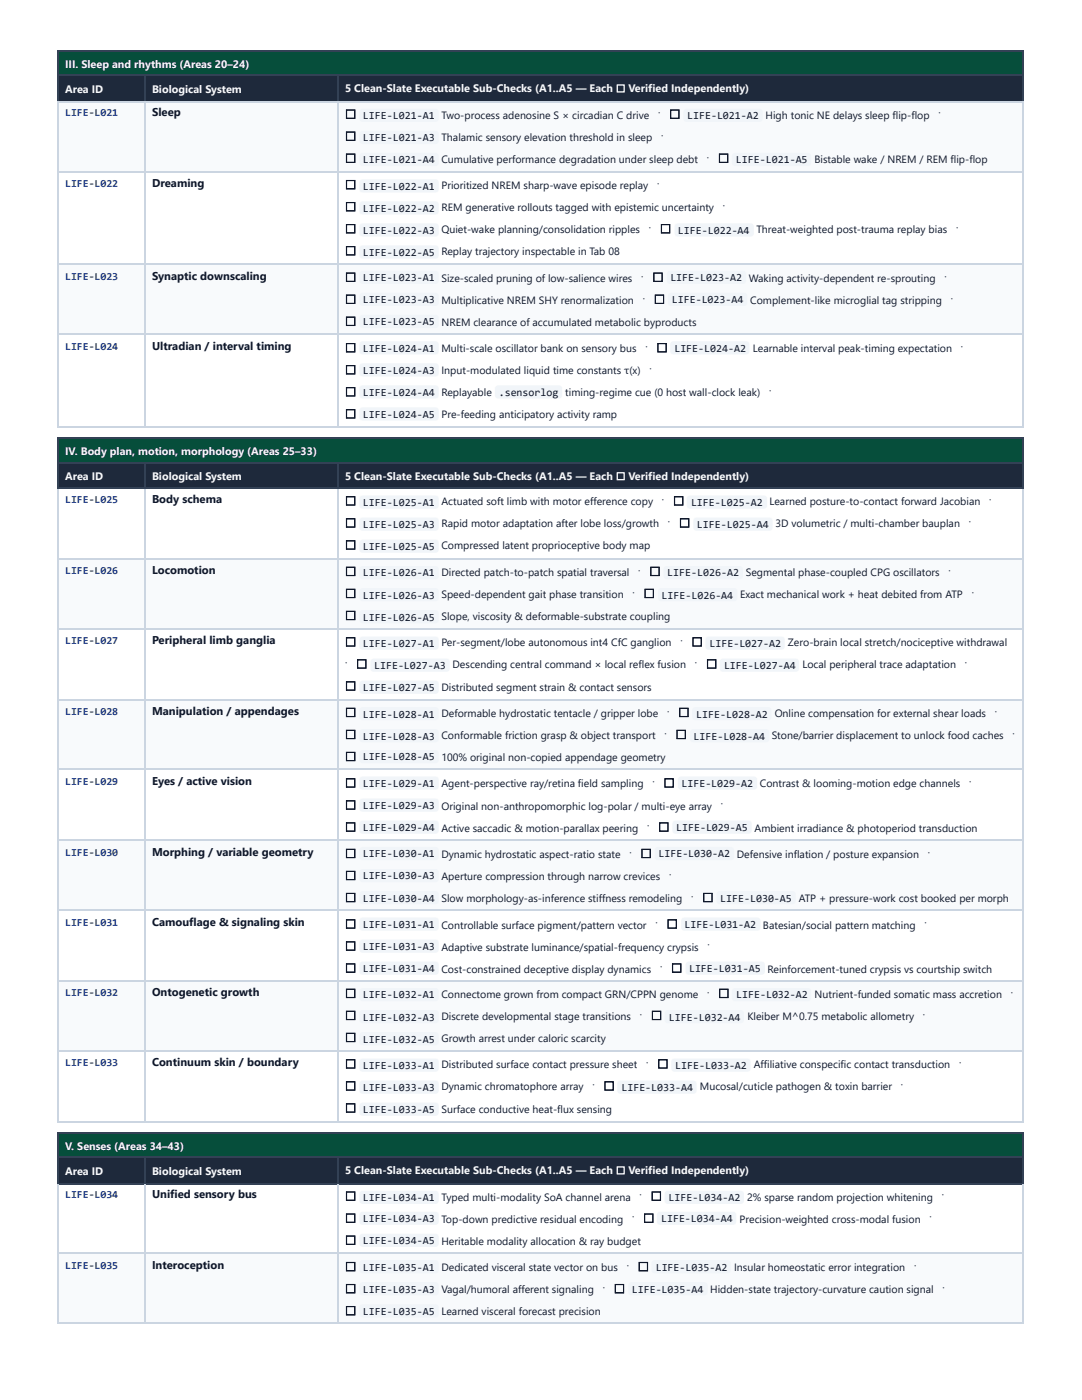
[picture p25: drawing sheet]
<svg xmlns="http://www.w3.org/2000/svg" width="216mm" height="279mm" viewBox="0 0 216 279" stroke-linecap="round" stroke-linejoin="round" font-family="sans-serif">
<defs><g id="words">
<g font-size="2.6" fill="#0f172a">
<text x="68.9" y="23.7">☐</text>
<text x="133.5" y="23.7">☐</text>
<text x="68.9" y="28.1">☐</text>
<text x="68.9" y="32.5">☐</text>
<text x="143.3" y="32.5">☐</text>
<text x="68.9" y="37.8">☐</text>
<text x="68.9" y="42.2">☐</text>
<text x="68.9" y="46.6">☐</text>
<text x="131.7" y="46.6">☐</text>
<text x="68.9" y="51">☐</text>
<text x="68.9" y="56.2">☐</text>
<text x="130.2" y="56.2">☐</text>
<text x="68.9" y="60.6">☐</text>
<text x="68.9" y="65">☐</text>
<text x="130.5" y="60.6">☐</text>
<text x="68.9" y="70.3">☐</text>
<text x="131" y="70.3">☐</text>
<text x="68.9" y="74.7">☐</text>
<text x="68.9" y="79.1">☐</text>
<text x="68.9" y="83.5">☐</text>
<text x="68.9" y="100.9">☐</text>
<text x="134.3" y="100.9">☐</text>
<text x="68.9" y="105.3">☐</text>
<text x="135.5" y="105.3">☐</text>
<text x="68.9" y="109.7">☐</text>
<text x="68.9" y="114.9">☐</text>
<text x="68.9" y="119.3">☐</text>
<text x="128.4" y="119.3">☐</text>
<text x="129.6" y="114.9">☐</text>
<text x="68.9" y="123.7">☐</text>
<text x="68.9" y="129">☐</text>
<text x="138" y="129">☐</text>
<text x="68.9" y="137.8">☐</text>
<text x="71.1" y="133.4">☐</text>
<text x="140.9" y="133.4">☐</text>
<text x="68.9" y="143.1">☐</text>
<text x="135.4" y="143.1">☐</text>
<text x="68.9" y="147.5">☐</text>
<text x="134.8" y="147.5">☐</text>
<text x="68.9" y="151.9">☐</text>
<text x="68.9" y="157.2">☐</text>
<text x="68.9" y="161.6">☐</text>
<text x="132.4" y="157.2">☐</text>
<text x="68.9" y="166">☐</text>
<text x="131.3" y="166">☐</text>
<text x="68.9" y="171.2">☐</text>
<text x="127.8" y="171.2">☐</text>
<text x="68.9" y="175.6">☐</text>
<text x="68.9" y="180">☐</text>
<text x="68.9" y="185.3">☐</text>
<text x="133" y="185.3">☐</text>
<text x="140.1" y="180">☐</text>
<text x="68.9" y="189.7">☐</text>
<text x="68.9" y="194.1">☐</text>
<text x="133.9" y="194.1">☐</text>
<text x="68.9" y="199.2">☐</text>
<text x="68.9" y="203.6">☐</text>
<text x="129.9" y="203.6">☐</text>
<text x="143.3" y="199.2">☐</text>
<text x="68.9" y="208">☐</text>
<text x="68.9" y="213.2">☐</text>
<text x="131.2" y="213.2">☐</text>
<text x="68.9" y="217.6">☐</text>
<text x="120.4" y="217.6">☐</text>
<text x="68.9" y="222">☐</text>
<text x="68.9" y="239.6">☐</text>
<text x="129.9" y="239.6">☐</text>
<text x="68.9" y="244">☐</text>
<text x="128.3" y="244">☐</text>
<text x="68.9" y="248.4">☐</text>
<text x="68.9" y="253.7">☐</text>
<text x="127.3" y="253.7">☐</text>
<text x="68.9" y="258.1">☐</text>
<text x="68.9" y="262.5">☐</text>
<text x="122.5" y="258.1">☐</text>
</g>
<g font-size="2.3" fill="#0f172a">
<text x="30.3" y="23.2">Sleep</text>
<text x="30.3" y="37.3">Dreaming</text>
<text x="30.3" y="55.8">Synaptic downscaling</text>
<text x="30.3" y="69.9">Ultradian / interval timing</text>
<text x="30.3" y="100.4">Body schema</text>
<text x="30.3" y="114.5">Locomotion</text>
<text x="30.3" y="128.6">Peripheral limb ganglia</text>
<text x="30.3" y="142.6">Manipulation / appendages</text>
<text x="30.3" y="156.7">Eyes / active vision</text>
<text x="30.3" y="170.8">Morphing / variable geometry</text>
<text x="30.3" y="184.9">Camouflage &amp; signaling skin</text>
<text x="30.3" y="198.7">Ontogenetic growth</text>
<text x="30.3" y="212.8">Continuum skin / boundary</text>
<text x="30.3" y="239.2">Unified sensory bus</text>
<text x="30.3" y="253.2">Interoception</text>
</g>
<g font-size="2.2" fill="#f8fafc">
<text x="13" y="13.6">III. Sleep and rhythms (Areas 20–24)</text>
<text x="13" y="18.6">Area ID</text>
<text x="30.3" y="18.6">Biological System</text>
<text x="68.9" y="18.4">5 Clean-Slate Executable Sub-Checks (A1..A5 — Each ☐ Verified Independently)</text>
<text x="13" y="90.8">IV. Body plan, motion, morphology (Areas 25–33)</text>
<text x="13" y="95.8">Area ID</text>
<text x="30.3" y="95.8">Biological System</text>
<text x="68.9" y="95.8">5 Clean-Slate Executable Sub-Checks (A1..A5 — Each ☐ Verified Independently)</text>
<text x="13" y="229.5">V. Senses (Areas 34–43)</text>
<text x="13" y="234.6">Area ID</text>
<text x="30.3" y="234.6">Biological System</text>
<text x="68.9" y="234.3">5 Clean-Slate Executable Sub-Checks (A1..A5 — Each ☐ Verified Independently)</text>
</g>
<g font-size="2.2" fill="#0f172a">
<text x="72.4" y="23.8">LIFE-L021-A1 Two-process adenosine S × circadian C drive</text>
<text x="137.1" y="23.8">LIFE-L021-A2 High tonic NE delays sleep flip-flop</text>
<text x="72.4" y="28.2">LIFE-L021-A3 Thalamic sensory elevation threshold in sleep</text>
<text x="72.4" y="32.6">LIFE-L021-A4 Cumulative performance degradation under sleep debt</text>
<text x="146.8" y="32.6">LIFE-L021-A5 Bistable wake / NREM / REM flip-flop</text>
<text x="72.4" y="37.9">LIFE-L022-A1 Prioritized NREM sharp-wave episode replay</text>
<text x="72.4" y="42.3">LIFE-L022-A2 REM generative rollouts tagged with epistemic uncertainty</text>
<text x="72.4" y="46.7">LIFE-L022-A3 Quiet-wake planning/consolidation ripples</text>
<text x="135.3" y="46.7">LIFE-L022-A4 Threat-weighted post-trauma replay bias</text>
<text x="72.4" y="51.1">LIFE-L022-A5 Replay trajectory inspectable in Tab 08</text>
<text x="72.4" y="56.1">LIFE-L023-A1 Size-scaled pruning of low-salience wires</text>
<text x="133.8" y="56.1">LIFE-L023-A2 Waking activity-dependent re-sprouting</text>
<text x="72.4" y="60.5">LIFE-L023-A3 Multiplicative NREM SHY renormalization</text>
<text x="72.4" y="64.9">LIFE-L023-A5 NREM clearance of accumulated metabolic byproducts</text>
<text x="134" y="60.5">LIFE-L023-A4 Complement-like microglial tag stripping</text>
<text x="72.4" y="70.2">LIFE-L024-A1 Multi-scale oscillator bank on sensory bus</text>
<text x="134.6" y="70.2">LIFE-L024-A2 Learnable interval peak-timing expectation</text>
<text x="72.4" y="74.6">LIFE-L024-A3 Input-modulated liquid time constants τ(x)</text>
<text x="72.4" y="79">LIFE-L024-A4 Replayable .sensorlog timing-regime cue (0 host wall-clock leak)</text>
<text x="72.4" y="83.4">LIFE-L024-A5 Pre-feeding anticipatory activity ramp</text>
<text x="72.4" y="101">LIFE-L025-A1 Actuated soft limb with motor efference copy</text>
<text x="137.9" y="101">LIFE-L025-A2 Learned posture-to-contact forward Jacobian</text>
<text x="72.4" y="105.4">LIFE-L025-A3 Rapid motor adaptation after lobe loss/growth</text>
<text x="139.1" y="105.4">LIFE-L025-A4</text>
<text x="72.4" y="109.8">LIFE-L025-A5 Compressed latent proprioceptive body map</text>
<text x="72.4" y="115">LIFE-L026-A1 Directed patch-to-patch spatial traversal</text>
<text x="72.4" y="119.4">LIFE-L026-A3 Speed-dependent gait phase transition</text>
<text x="132" y="119.4">LIFE-L026-A4 Exact mechanical work + heat debited from ATP</text>
<text x="133.2" y="115">LIFE-L026-A2 Segmental phase-coupled CPG oscillators</text>
<text x="72.4" y="123.8">LIFE-L026-A5 Slope, viscosity &amp; deformable-substrate coupling</text>
<text x="72.4" y="129.1">LIFE-L027-A1 Per-segment/lobe autonomous int4 CfC ganglion</text>
<text x="141.6" y="129.1">LIFE-L027-A2 Zero-brain local stretch/nociceptive withdrawal</text>
<text x="72.4" y="137.9">LIFE-L027-A5 Distributed segment strain &amp; contact sensors</text>
<text x="74.6" y="133.5">LIFE-L027-A3 Descending central command × local reflex fusion</text>
<text x="144.5" y="133.5">LIFE-L027-A4 Local peripheral trace adaptation</text>
<text x="72.4" y="143.2">LIFE-L028-A1 Deformable hydrostatic tentacle / gripper lobe</text>
<text x="138.9" y="143.2">LIFE-L028-A2 Online compensation for external shear loads</text>
<text x="72.4" y="147.6">LIFE-L028-A3 Conformable friction grasp &amp; object transport</text>
<text x="138.4" y="147.6">LIFE-L028-A4 Stone/barrier displacement to unlock food caches</text>
<text x="72.4" y="151.8">LIFE-L028-A5</text>
<text x="72.4" y="157">LIFE-L029-A1 Agent-perspective ray/retina field sampling</text>
<text x="72.4" y="161.4">LIFE-L029-A3 Original non-anthropomorphic log-polar / multi-eye array</text>
<text x="136" y="157">LIFE-L029-A2 Contrast &amp; looming-motion edge channels</text>
<text x="72.4" y="165.8">LIFE-L029-A4 Active saccadic &amp; motion-parallax peering</text>
<text x="134.9" y="165.8">LIFE-L029-A5 Ambient irradiance &amp; photoperiod transduction</text>
<text x="72.4" y="171.1">LIFE-L030-A1 Dynamic hydrostatic aspect-ratio state</text>
<text x="131.4" y="171.1">LIFE-L030-A2 Defensive inflation / posture expansion</text>
<text x="72.4" y="175.5">LIFE-L030-A3 Aperture compression through narrow crevices</text>
<text x="72.4" y="179.9">LIFE-L030-A4 Slow morphology-as-inference stiffness remodeling</text>
<text x="143.7" y="179.9">LIFE-L030-A5 ATP + pressure-work cost booked per morph</text>
<text x="72.4" y="185.2">LIFE-L031-A1 Controllable surface pigment/pattern vector</text>
<text x="136.6" y="185.2">LIFE-L031-A2 Batesian/social pattern matching</text>
<text x="72.4" y="189.6">LIFE-L031-A3 Adaptive substrate luminance/spatial-frequency crypsis</text>
<text x="72.4" y="194">LIFE-L031-A4 Cost-constrained deceptive display dynamics</text>
<text x="137.5" y="194">LIFE-L031-A5 Reinforcement-tuned crypsis vs courtship switch</text>
<text x="72.4" y="199.3">LIFE-L032-A1 Connectome grown from compact GRN/CPPN genome</text>
<text x="72.4" y="203.7">LIFE-L032-A3 Discrete developmental stage transitions</text>
<text x="133.5" y="203.7">LIFE-L032-A4 Kleiber M^0.75 metabolic allometry</text>
<text x="146.9" y="199.3">LIFE-L032-A2 Nutrient-funded somatic mass accretion</text>
<text x="72.4" y="208.1">LIFE-L032-A5 Growth arrest under caloric scarcity</text>
<text x="72.4" y="213.3">LIFE-L033-A1 Distributed surface contact pressure sheet</text>
<text x="134.7" y="213.3">LIFE-L033-A2 Affiliative conspecific contact transduction</text>
<text x="72.4" y="217.7">LIFE-L033-A3 Dynamic chromatophore array</text>
<text x="124" y="217.7">LIFE-L033-A4 Mucosal/cuticle pathogen &amp; toxin barrier</text>
<text x="72.4" y="222.1">LIFE-L033-A5 Surface conductive heat-flux sensing</text>
<text x="72.4" y="239.7">LIFE-L034-A1 Typed multi-modality SoA channel arena</text>
<text x="133.4" y="239.7">LIFE-L034-A2</text>
<text x="72.4" y="243.9">LIFE-L034-A3 Top-down predictive residual encoding</text>
<text x="131.9" y="243.9">LIFE-L034-A4 Precision-weighted cross-modal fusion</text>
<text x="72.4" y="248.3">LIFE-L034-A5 Heritable modality allocation &amp; ray budget</text>
<text x="72.4" y="253.6">LIFE-L035-A1 Dedicated visceral state vector on bus</text>
<text x="72.4" y="258">LIFE-L035-A3 Vagal/humoral afferent signaling</text>
<text x="126.1" y="258">LIFE-L035-A4 Hidden-state trajectory-curvature caution signal</text>
<text x="130.8" y="253.6">LIFE-L035-A2 Insular homeostatic error integration</text>
<text x="72.4" y="262.4">LIFE-L035-A5 Learned visceral forecast precision</text>
</g>
<g font-size="2.1" fill="#1e3a8a">
<text x="13" y="23.2">LIFE-L021</text>
<text x="13" y="37.3">LIFE-L022</text>
<text x="13" y="55.8">LIFE-L023</text>
<text x="13" y="69.9">LIFE-L024</text>
<text x="13" y="100.4">LIFE-L025</text>
<text x="13" y="114.5">LIFE-L026</text>
<text x="13" y="128.6">LIFE-L027</text>
<text x="13" y="142.6">LIFE-L028</text>
<text x="13" y="156.7">LIFE-L029</text>
<text x="13" y="170.8">LIFE-L030</text>
<text x="13" y="184.9">LIFE-L031</text>
<text x="13" y="198.7">LIFE-L032</text>
<text x="13" y="212.8">LIFE-L033</text>
<text x="13" y="239.2">LIFE-L034</text>
<text x="13" y="253.2">LIFE-L035</text>
</g>
<g font-size="2.1" fill="#0f172a">
<text x="131.3" y="23.2">·</text>
<text x="187.3" y="23.2">·</text>
<text x="131.9" y="27.6">·</text>
<text x="141.1" y="32">·</text>
<text x="131.1" y="37.3">·</text>
<text x="144.3" y="41.7">·</text>
<text x="129.5" y="46.1">·</text>
<text x="190.8" y="46.1">·</text>
<text x="128" y="55.8">·</text>
<text x="188.5" y="55.8">·</text>
<text x="128.3" y="60.2">·</text>
<text x="189.7" y="60.2">·</text>
<text x="128.8" y="69.9">·</text>
<text x="191.7" y="69.9">·</text>
<text x="129.6" y="74.3">·</text>
<text x="153.5" y="78.7">·</text>
<text x="132.1" y="100.4">·</text>
<text x="197.4" y="100.4">·</text>
<text x="133.3" y="104.8">·</text>
<text x="154.7" y="105.3">3D volumetric / multi-chamber bauplan</text>
<text x="193.3" y="104.8">·</text>
<text x="126.2" y="118.9">·</text>
<text x="127.4" y="114.5">·</text>
<text x="189.3" y="114.5">·</text>
<text x="193.9" y="118.9">·</text>
<text x="135.8" y="128.6">·</text>
<text x="68.9" y="133">·</text>
<text x="138.7" y="133">·</text>
<text x="192.5" y="133">·</text>
<text x="133.1" y="142.6">·</text>
<text x="198.5" y="142.6">·</text>
<text x="132.6" y="147">·</text>
<text x="202" y="147">·</text>
<text x="88.1" y="151.9">100% original non-copied appendage geometry</text>
<text x="130.2" y="156.7">·</text>
<text x="143.8" y="161.1">·</text>
<text x="193.4" y="156.7">·</text>
<text x="129.1" y="165.5">·</text>
<text x="125.6" y="170.8">·</text>
<text x="185.2" y="170.8">·</text>
<text x="133.5" y="175.2">·</text>
<text x="137.9" y="179.6">·</text>
<text x="130.8" y="184.9">·</text>
<text x="184.5" y="184.9">·</text>
<text x="141.2" y="189.3">·</text>
<text x="131.7" y="193.7">·</text>
<text x="127.7" y="203.1">·</text>
<text x="141.1" y="198.7">·</text>
<text x="184.2" y="203.1">·</text>
<text x="201.7" y="198.7">·</text>
<text x="128.9" y="212.8">·</text>
<text x="191.4" y="212.8">·</text>
<text x="118.2" y="217.2">·</text>
<text x="179.8" y="217.2">·</text>
<text x="127.6" y="239.2">·</text>
<text x="149.1" y="239.6">2% sparse random projection whitening</text>
<text x="187.9" y="239.2">·</text>
<text x="126.1" y="243.6">·</text>
<text x="185.5" y="243.6">·</text>
<text x="120.3" y="257.6">·</text>
<text x="125" y="253.2">·</text>
<text x="182.4" y="253.2">·</text>
<text x="188.1" y="257.6">·</text>
</g>
</g></defs>
<path d="M11.7 10.3h192.6v4.8h-192.6z" fill="#064e3b"/>
<g fill="#1e293b">
<path d="M11.7 15.1h17.1v5.1h-17.1z"/>
<path d="M28.8 15.1h38.7v5.1h-38.7z"/>
<path d="M67.5 15.1h136.8v5.1h-136.8z"/>
</g>
<g fill="#f8fafc">
<path d="M11.7 20.2h17.1v14h-17.1z"/>
<path d="M28.8 20.2h38.7v14h-38.7z"/>
<path d="M67.5 20.2h136.8v14h-136.8z"/>
<path d="M11.7 52.7h17.1v14.1h-17.1z"/>
<path d="M28.8 52.7h38.7v14.1h-38.7z"/>
<path d="M67.5 52.7h136.8v14.1h-136.8z"/>
</g>
<path d="M11.5 10.2h192.8M11.5 15h192.8M11.6 10.1v10.3M28.9 15.1v5.3M67.4 15.1v5.3M204.2 10.1v10.3M11.5 20.3h192.8" fill="none" stroke="#334155" stroke-width=".22"/>
<path d="M11.5 20.3h192.8M11.5 34.4h192.8M11.6 20.4v64.9M28.9 20.4v64.9M67.4 20.4v64.9M204.2 20.4v64.9M11.5 52.6h192.8M11.5 66.7h192.8M11.5 85.1h192.8" fill="none" stroke="#cbd5e1" stroke-width=".22"/>
<path d="M11.7 87.5h192.6v4.8h-192.6z" fill="#064e3b"/>
<g fill="#1e293b">
<path d="M11.7 92.3h17.1v5h-17.1z"/>
<path d="M28.8 92.3h38.7v5h-38.7z"/>
<path d="M67.5 92.3h136.8v5h-136.8z"/>
</g>
<g fill="#f8fafc">
<path d="M11.7 111.4h17.1v14.1h-17.1z"/>
<path d="M28.8 111.4h38.7v14.1h-38.7z"/>
<path d="M67.5 111.4h136.8v14.1h-136.8z"/>
<path d="M11.7 139.6h17.1v14h-17.1z"/>
<path d="M28.8 139.6h38.7v14h-38.7z"/>
<path d="M67.5 139.6h136.8v14h-136.8z"/>
<path d="M11.7 167.7h17.1v14.1h-17.1z"/>
<path d="M28.8 167.7h38.7v14.1h-38.7z"/>
<path d="M67.5 167.7h136.8v14.1h-136.8z"/>
<path d="M11.7 195.6h17.1v14.1h-17.1z"/>
<path d="M28.8 195.6h38.7v14.1h-38.7z"/>
<path d="M67.5 195.6h136.8v14.1h-136.8z"/>
</g>
<path d="M11.5 87.3h192.8M11.5 92.4h192.8M11.5 97.5h192.8M11.6 87.2v10.4M28.9 92.5v5.1M67.4 92.5v5.1M204.2 87.2v10.4" fill="none" stroke="#334155" stroke-width=".22"/>
<g fill="none" stroke="#cbd5e1" stroke-width=".22">
<path d="M11.6 97.6v126.4M28.9 97.6v126.4M67.4 97.6v126.4M204.2 97.6v126.4M11.5 111.5h192.8M11.5 125.6h192.8M11.5 139.7h192.8M11.5 153.5h192.8M11.5 167.6h192.8M11.5 181.7h192.8M11.5 195.7h192.8M11.5 209.8h192.8"/>
<path d="M11.5 223.9h192.8"/>
</g>
<path d="M11.7 226h192.6v5h-192.6z" fill="#064e3b"/>
<g fill="#1e293b">
<path d="M11.7 231h17.1v5.1h-17.1z"/>
<path d="M28.8 231h38.7v5.1h-38.7z"/>
<path d="M67.5 231h136.8v5.1h-136.8z"/>
</g>
<g fill="#f8fafc">
<path d="M11.7 250.2h17.1v14h-17.1z"/>
<path d="M28.8 250.2h38.7v14h-38.7z"/>
<path d="M67.5 250.2h136.8v14h-136.8z"/>
</g>
<path d="M11.5 226.1h192.8M11.5 230.9h192.8M11.5 236.2h192.8M11.6 226v10.3M28.9 231v5.3M67.4 231v5.3M204.2 226v10.3" fill="none" stroke="#334155" stroke-width=".22"/>
<path d="M11.6 236.3v27.9M28.9 236.3v27.9M67.4 236.3v27.9M204.2 236.3v27.9M11.5 250.1h192.8M11.5 264.1h192.8" fill="none" stroke="#cbd5e1" stroke-width=".22"/>
<g fill="#f1f5f9">
<path d="M71.9 21.9l.5-.2h14.5a.66 .66 0 0 1 .6 .7v1.3a.66 .66 0 0 1-.6 .6h-14.5a.66 .66 0 0 1-.7-.6v-1.5z"/>
<path d="M136.6 21.9l.4-.2h14.5a.66 .66 0 0 1 .7 .7v1.3a.66 .66 0 0 1-.7 .6h-14.5a.66 .66 0 0 1-.6-.6v-1.5z"/>
<path d="M71.9 26.3l.5-.2h14.5a.66 .66 0 0 1 .6 .7v1.3a.66 .66 0 0 1-.6 .6h-14.5a.66 .66 0 0 1-.7-.6v-1.5z"/>
<path d="M71.9 30.7l.5-.2h14.5a.66 .66 0 0 1 .6 .7v1.3a.66 .66 0 0 1-.6 .6h-14.5a.66 .66 0 0 1-.7-.6v-1.5z"/>
<path d="M146.2 30.7l.5-.2h14.5a.66 .66 0 0 1 .7 .7v1.3a.66 .66 0 0 1-.7 .6h-14.5a.66 .66 0 0 1-.7-.6v-1.5z"/>
<path d="M71.9 36l.5-.2h14.5a.66 .66 0 0 1 .6 .6v1.4a.66 .66 0 0 1-.6 .6h-14.5a.66 .66 0 0 1-.7-.6v-1.5z"/>
<path d="M71.9 40.4l.5-.2h14.5a.66 .66 0 0 1 .6 .6v1.4a.66 .66 0 0 1-.6 .6h-14.5a.66 .66 0 0 1-.7-.6v-1.5z"/>
<path d="M71.9 44.8l.5-.2h14.5a.66 .66 0 0 1 .6 .6v1.4a.66 .66 0 0 1-.6 .6h-14.5a.66 .66 0 0 1-.7-.6v-1.5z"/>
<path d="M134.8 44.8l.5-.2h14.5a.66 .66 0 0 1 .6 .6v1.4a.66 .66 0 0 1-.6 .6h-14.5a.66 .66 0 0 1-.7-.6v-1.5z"/>
<path d="M71.9 49.2l.5-.2h14.5a.66 .66 0 0 1 .6 .6v1.4a.66 .66 0 0 1-.6 .6h-14.5a.66 .66 0 0 1-.7-.6v-1.5z"/>
<path d="M71.9 54.2l.5-.2h14.5a.66 .66 0 0 1 .6 .7v1.3a.66 .66 0 0 1-.6 .7h-14.5a.66 .66 0 0 1-.7-.7v-1.4z"/>
<path d="M133.3 54.2l.4-.2h14.5a.66 .66 0 0 1 .7 .7v1.3a.66 .66 0 0 1-.7 .7h-14.5a.66 .66 0 0 1-.6-.7v-1.4z"/>
<path d="M71.9 58.6l.5-.2h14.5a.66 .66 0 0 1 .6 .7v1.3a.66 .66 0 0 1-.6 .7h-14.5a.66 .66 0 0 1-.7-.7v-1.4z"/>
<path d="M133.5 58.6l.4-.2h14.6a.66 .66 0 0 1 .6 .7v1.3a.66 .66 0 0 1-.6 .7h-14.6a.66 .66 0 0 1-.6-.7v-1.4z"/>
<path d="M71.9 63l.5-.2h14.5a.66 .66 0 0 1 .6 .7v1.3a.66 .66 0 0 1-.6 .7h-14.5a.66 .66 0 0 1-.7-.7v-1.4z"/>
<path d="M71.9 68.3l.5-.2h14.5a.66 .66 0 0 1 .6 .7v1.3a.66 .66 0 0 1-.6 .6h-14.5a.66 .66 0 0 1-.7-.6v-1.5z"/>
<path d="M133.9 68.3l.5-.2h14.5a.66 .66 0 0 1 .7 .7v1.3a.66 .66 0 0 1-.7 .6h-14.5a.66 .66 0 0 1-.7-.6v-1.5z"/>
<path d="M71.9 72.7l.5-.2h14.5a.66 .66 0 0 1 .6 .7v1.3a.66 .66 0 0 1-.6 .6h-14.5a.66 .66 0 0 1-.7-.6v-1.5z"/>
<path d="M71.9 77.1l.5-.2h14.5a.66 .66 0 0 1 .6 .7v1.3a.66 .66 0 0 1-.6 .6h-14.5a.66 .66 0 0 1-.7-.6v-1.5z"/>
<path d="M99 77.1l.4-.2h12.1a.66 .66 0 0 1 .7 .7v1.3a.66 .66 0 0 1-.7 .6h-12.1a.66 .66 0 0 1-.6-.6v-1.5z"/>
<path d="M71.9 81.5l.5-.2h14.5a.66 .66 0 0 1 .6 .7v1.3a.66 .66 0 0 1-.6 .6h-14.5a.66 .66 0 0 1-.7-.6v-1.5z"/>
<path d="M71.9 99.1l.5-.2h14.5a.66 .66 0 0 1 .6 .6v1.4a.66 .66 0 0 1-.6 .6h-14.5a.66 .66 0 0 1-.7-.6v-1.5z"/>
<path d="M137.2 99.1l.5-.2h14.7a.66 .66 0 0 1 .7 .6v1.4a.66 .66 0 0 1-.7 .6h-14.7a.66 .66 0 0 1-.7-.6v-1.5z"/>
<path d="M71.9 103.5l.5-.2h14.5a.66 .66 0 0 1 .6 .6v1.4a.66 .66 0 0 1-.6 .6h-14.5a.66 .66 0 0 1-.7-.6v-1.5z"/>
<path d="M138.5 103.5l.5-.2h14.5a.66 .66 0 0 1 .7 .6v1.4a.66 .66 0 0 1-.7 .6h-14.5a.66 .66 0 0 1-.7-.6v-1.5z"/>
<path d="M71.9 107.9l.5-.2h14.5a.66 .66 0 0 1 .6 .6v1.4a.66 .66 0 0 1-.6 .6h-14.5a.66 .66 0 0 1-.7-.6v-1.5z"/>
<path d="M71.9 113.2l.5-.2h14.5a.66 .66 0 0 1 .6 .6v1.3a.66 .66 0 0 1-.6 .7h-14.5a.66 .66 0 0 1-.7-.7v-1.4z"/>
<path d="M132.6 113.2l.5-.2h14.5a.66 .66 0 0 1 .6 .6v1.3a.66 .66 0 0 1-.6 .7h-14.5a.66 .66 0 0 1-.7-.7v-1.4z"/>
<path d="M71.9 117.6l.5-.2h14.5a.66 .66 0 0 1 .6 .6v1.3a.66 .66 0 0 1-.6 .7h-14.5a.66 .66 0 0 1-.7-.7v-1.4z"/>
<path d="M131.5 117.6l.5-.2h14.5a.66 .66 0 0 1 .6 .6v1.3a.66 .66 0 0 1-.6 .7h-14.5a.66 .66 0 0 1-.7-.7v-1.4z"/>
<path d="M71.9 121.9l.5-.1h14.5a.66 .66 0 0 1 .6 .6v1.3a.66 .66 0 0 1-.6 .7h-14.5a.66 .66 0 0 1-.7-.7v-1.4z"/>
<path d="M71.9 127.2l.5-.2h14.5a.66 .66 0 0 1 .6 .7v1.3a.66 .66 0 0 1-.6 .7h-14.5a.66 .66 0 0 1-.7-.7v-1.4z"/>
<path d="M140.9 127.2l.5-.2h14.5a.66 .66 0 0 1 .7 .7v1.3a.66 .66 0 0 1-.7 .7h-14.5a.66 .66 0 0 1-.6-.7v-1.4z"/>
<path d="M74.1 131.6l.5-.2h14.5a.66 .66 0 0 1 .6 .7v1.3a.66 .66 0 0 1-.6 .7h-14.5a.66 .66 0 0 1-.7-.7v-1.4z"/>
<path d="M143.8 131.6l.5-.2h14.5a.66 .66 0 0 1 .6 .7v1.3a.66 .66 0 0 1-.6 .7h-14.5a.66 .66 0 0 1-.7-.7v-1.4z"/>
<path d="M71.9 136l.5-.2h14.5a.66 .66 0 0 1 .6 .7v1.3a.66 .66 0 0 1-.6 .7h-14.5a.66 .66 0 0 1-.7-.7v-1.4z"/>
<path d="M71.9 141.3l.5-.2h14.5a.66 .66 0 0 1 .6 .7v1.3a.66 .66 0 0 1-.6 .6h-14.5a.66 .66 0 0 1-.7-.6v-1.5z"/>
<path d="M138.3 141.3l.5-.2h14.5a.66 .66 0 0 1 .6 .7v1.3a.66 .66 0 0 1-.6 .6h-14.5a.66 .66 0 0 1-.7-.6v-1.5z"/>
<path d="M71.9 145.7l.5-.2h14.5a.66 .66 0 0 1 .6 .7v1.3a.66 .66 0 0 1-.6 .6h-14.5a.66 .66 0 0 1-.7-.6v-1.5z"/>
<path d="M137.9 145.7l.4-.2h14.5a.66 .66 0 0 1 .7 .7v1.3a.66 .66 0 0 1-.7 .6h-14.5a.66 .66 0 0 1-.6-.6v-1.5z"/>
<path d="M71.9 149.9l.5-.2h14.5a.66 .66 0 0 1 .6 .6v1.4a.66 .66 0 0 1-.6 .6h-14.5a.66 .66 0 0 1-.7-.6v-1.5z"/>
<path d="M71.9 155.2l.5-.2h14.5a.66 .66 0 0 1 .6 .6v1.3a.66 .66 0 0 1-.6 .7h-14.5a.66 .66 0 0 1-.7-.7v-1.4z"/>
<path d="M135.5 155.2l.4-.2h14.5a.66 .66 0 0 1 .7 .6v1.3a.66 .66 0 0 1-.7 .7h-14.5a.66 .66 0 0 1-.6-.7v-1.4z"/>
<path d="M71.9 159.5l.5-.1h14.5a.66 .66 0 0 1 .6 .6v1.3a.66 .66 0 0 1-.6 .7h-14.5a.66 .66 0 0 1-.7-.7v-1.4z"/>
<path d="M71.9 163.9l.5-.1h14.5a.66 .66 0 0 1 .6 .6v1.3a.66 .66 0 0 1-.6 .7h-14.5a.66 .66 0 0 1-.7-.7v-1.4z"/>
<path d="M134.4 163.9l.4-.1h14.5a.66 .66 0 0 1 .7 .6v1.3a.66 .66 0 0 1-.7 .7h-14.5a.66 .66 0 0 1-.6-.7v-1.4z"/>
<path d="M71.9 169.2l.5-.2h14.5a.66 .66 0 0 1 .6 .7v1.3a.66 .66 0 0 1-.6 .7h-14.5a.66 .66 0 0 1-.7-.7v-1.4z"/>
<path d="M130.8 169.2l.5-.2h14.5a.66 .66 0 0 1 .7 .7v1.3a.66 .66 0 0 1-.7 .7h-14.5a.66 .66 0 0 1-.7-.7l.1-1.4z"/>
<path d="M71.9 173.6l.5-.2h14.5a.66 .66 0 0 1 .6 .7v1.3a.66 .66 0 0 1-.6 .7h-14.5a.66 .66 0 0 1-.7-.7v-1.4z"/>
<path d="M71.9 178l.5-.2h14.5a.66 .66 0 0 1 .6 .7v1.3a.66 .66 0 0 1-.6 .7h-14.5a.66 .66 0 0 1-.7-.7v-1.4z"/>
<path d="M143.1 178l.5-.2h14.5a.66 .66 0 0 1 .7 .7v1.3a.66 .66 0 0 1-.7 .7h-14.5a.66 .66 0 0 1-.6-.7v-1.4z"/>
<path d="M71.9 183.3l.5-.2h14.5a.66 .66 0 0 1 .6 .7v1.3a.66 .66 0 0 1-.6 .6h-14.5a.66 .66 0 0 1-.7-.6v-1.5z"/>
<path d="M136.1 183.3l.5-.2h14.5a.66 .66 0 0 1 .7 .7v1.3a.66 .66 0 0 1-.7 .6h-14.5a.66 .66 0 0 1-.7-.6v-1.5z"/>
<path d="M71.9 187.7l.5-.2h14.5a.66 .66 0 0 1 .6 .7v1.3a.66 .66 0 0 1-.6 .6h-14.5a.66 .66 0 0 1-.7-.6v-1.5z"/>
<path d="M71.9 192.1l.5-.2h14.5a.66 .66 0 0 1 .6 .7v1.3a.66 .66 0 0 1-.6 .6h-14.5a.66 .66 0 0 1-.7-.6v-1.5z"/>
<path d="M137 192.1l.5-.2h14.5a.66 .66 0 0 1 .6 .7v1.3a.66 .66 0 0 1-.6 .6h-14.5a.66 .66 0 0 1-.7-.6v-1.5z"/>
<path d="M71.9 197.4l.5-.2h14.5a.66 .66 0 0 1 .6 .6v1.4a.66 .66 0 0 1-.6 .6h-14.5a.66 .66 0 0 1-.7-.6v-1.5z"/>
<path d="M146.2 197.4l.5-.2h14.5a.66 .66 0 0 1 .7 .6v1.4a.66 .66 0 0 1-.7 .6h-14.5a.66 .66 0 0 1-.7-.6v-1.5z"/>
<path d="M71.9 201.8l.5-.2h14.5a.66 .66 0 0 1 .6 .6v1.4a.66 .66 0 0 1-.6 .6h-14.5a.66 .66 0 0 1-.7-.6v-1.5z"/>
<path d="M132.8 201.8l.5-.2h14.5a.66 .66 0 0 1 .7 .6v1.4a.66 .66 0 0 1-.7 .6h-14.5a.66 .66 0 0 1-.7-.6v-1.5z"/>
<path d="M71.9 206.2l.5-.2h14.5a.66 .66 0 0 1 .6 .6v1.4a.66 .66 0 0 1-.6 .6h-14.5a.66 .66 0 0 1-.7-.6v-1.5z"/>
<path d="M71.9 211.4l.5-.2h14.5a.66 .66 0 0 1 .6 .7v1.3a.66 .66 0 0 1-.6 .7h-14.5a.66 .66 0 0 1-.7-.7v-1.4z"/>
<path d="M134.1 211.4l.5-.2h14.5a.66 .66 0 0 1 .7 .7v1.3a.66 .66 0 0 1-.7 .7h-14.5a.66 .66 0 0 1-.7-.7l.1-1.4z"/>
<path d="M71.9 215.8l.5-.2h14.5a.66 .66 0 0 1 .6 .7v1.3a.66 .66 0 0 1-.6 .7h-14.5a.66 .66 0 0 1-.7-.7v-1.4z"/>
<path d="M123.4 215.8l.4-.2h14.5a.66 .66 0 0 1 .7 .7v1.3a.66 .66 0 0 1-.7 .7h-14.5a.66 .66 0 0 1-.6-.7v-1.4z"/>
<path d="M71.9 220.2l.5-.2h14.5a.66 .66 0 0 1 .6 .7v1.3a.66 .66 0 0 1-.6 .7h-14.5a.66 .66 0 0 1-.7-.7v-1.4z"/>
<path d="M71.9 237.8l.5-.2h14.5a.66 .66 0 0 1 .6 .7v1.3a.66 .66 0 0 1-.6 .7h-14.5a.66 .66 0 0 1-.7-.7v-1.4z"/>
<path d="M132.8 237.8l.5-.2h14.5a.66 .66 0 0 1 .7 .7v1.3a.66 .66 0 0 1-.7 .7h-14.5a.66 .66 0 0 1-.7-.7v-1.4z"/>
<path d="M71.9 242l.5-.2h14.5a.66 .66 0 0 1 .6 .7v1.3a.66 .66 0 0 1-.6 .7h-14.5a.66 .66 0 0 1-.7-.7v-1.5z"/>
<path d="M131.3 242l.4-.2h14.6a.66 .66 0 0 1 .6 .7v1.3a.66 .66 0 0 1-.6 .7h-14.6a.66 .66 0 0 1-.6-.7v-1.5z"/>
<path d="M71.9 246.4l.5-.2h14.5a.66 .66 0 0 1 .6 .7v1.3a.66 .66 0 0 1-.6 .7h-14.5a.66 .66 0 0 1-.7-.7v-1.5z"/>
<path d="M71.9 251.7l.5-.2h14.5a.66 .66 0 0 1 .6 .6v1.4a.66 .66 0 0 1-.6 .6h-14.5a.66 .66 0 0 1-.7-.6v-1.5z"/>
<path d="M130.2 251.7l.4-.2h14.6a.66 .66 0 0 1 .6 .6v1.4a.66 .66 0 0 1-.6 .6h-14.6a.66 .66 0 0 1-.6-.6v-1.5z"/>
<path d="M71.9 256.1l.5-.2h14.5a.66 .66 0 0 1 .6 .6v1.4a.66 .66 0 0 1-.6 .6h-14.5a.66 .66 0 0 1-.7-.6v-1.5z"/>
<path d="M125.6 256.1l.4-.2h14.5a.66 .66 0 0 1 .7 .6v1.4a.66 .66 0 0 1-.7 .6h-14.5a.66 .66 0 0 1-.6-.6v-1.5z"/>
<path d="M71.9 260.5l.5-.2h14.5a.66 .66 0 0 1 .6 .6v1.4a.66 .66 0 0 1-.6 .6h-14.5a.66 .66 0 0 1-.7-.6v-1.5z"/>
</g>
<use href="#words"/>
</svg>
